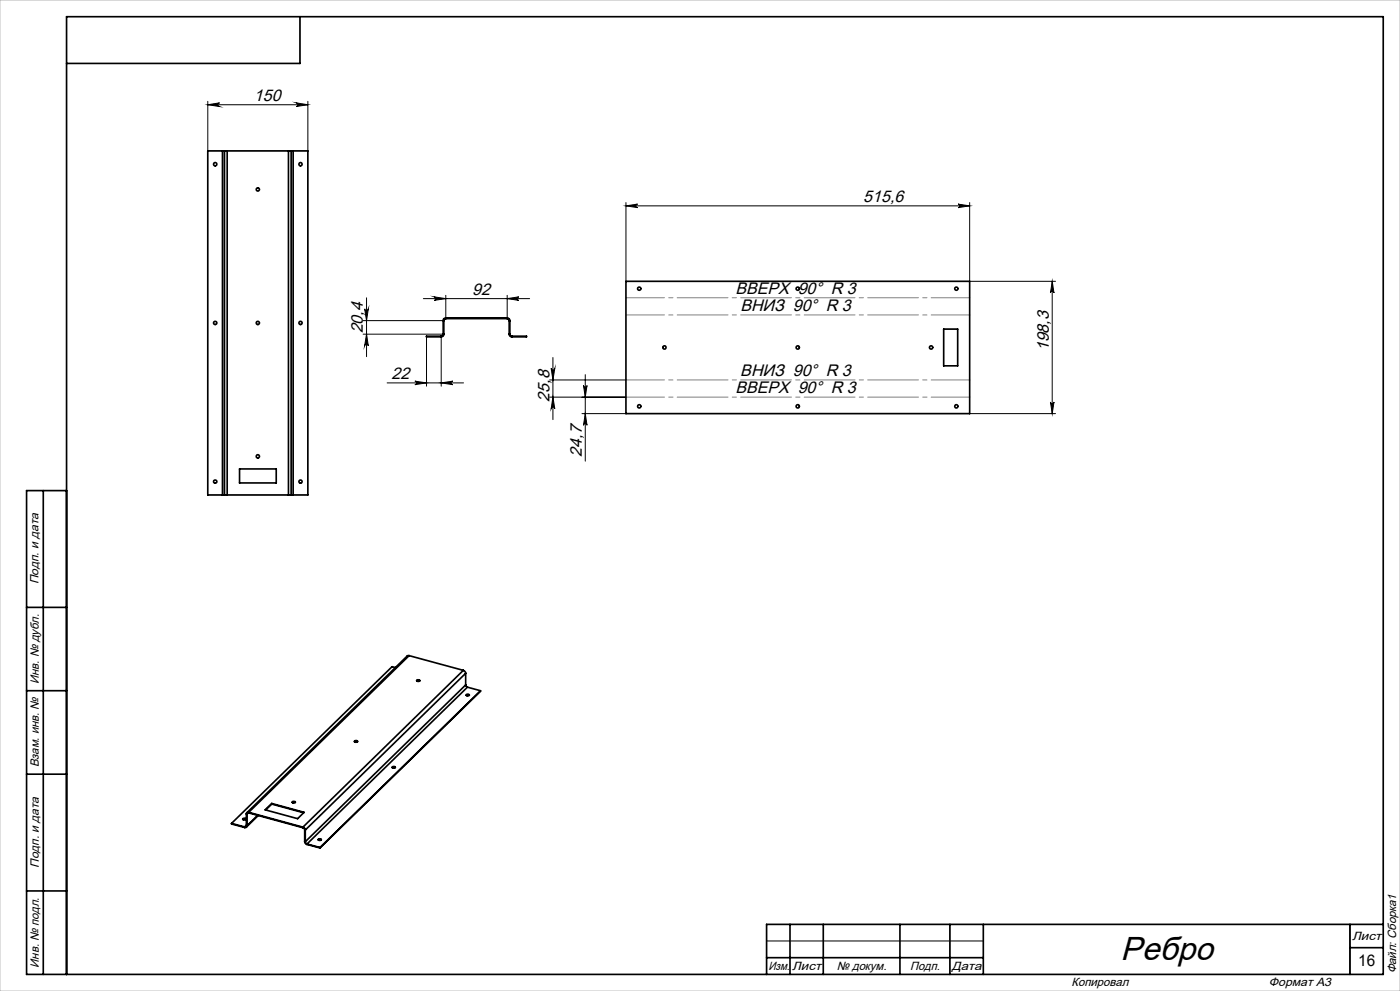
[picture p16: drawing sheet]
<svg xmlns="http://www.w3.org/2000/svg" width="420mm" height="297mm" viewBox="0 0 420 297" stroke-linecap="round" stroke-linejoin="round" font-family="sans-serif">
<defs><g id="words">
<text font-size="10" x="336.2" y="287.6">Ребро</text>
<g font-size="5">
<text x="76.2" y="30.3">150</text>
<text x="259" y="60.6">515,6</text>
<text x="141.7" y="88.4">92</text>
<text x="220.6" y="88.1">ВВЕРХ 90° R 3</text>
<text x="222.1" y="93.3">ВНИЗ 90° R 3</text>
<text x="108.9" y="99.9" transform="rotate(-90 108.9 99.9)">20,4</text>
<text x="314.6" y="105.3" transform="rotate(-90 314.6 105.3)">198,3</text>
<text x="117.5" y="113.7">22</text>
<text x="222.1" y="112.8">ВНИЗ 90° R 3</text>
<text x="220.6" y="117.9">ВВЕРХ 90° R 3</text>
<text x="164.8" y="120.4" transform="rotate(-90 164.8 120.4)">25,8</text>
<text x="174.5" y="136.9" transform="rotate(-90 174.5 136.9)">24,7</text>
</g>
<text font-size="4.8" x="407.4" y="289.5">16</text>
<g font-size="3.6">
<text x="11.6" y="175.1" transform="rotate(-90 11.6 175.1)">Подп. и дата</text>
<text x="11.6" y="205" transform="rotate(-90 11.6 205)">Инв. № дубл.</text>
<text x="11.6" y="230" transform="rotate(-90 11.6 230)">Взам. инв. №</text>
<text x="11.6" y="260.1" transform="rotate(-90 11.6 260.1)">Подп. и дата</text>
<text x="405.6" y="281.6">Лист</text>
<text x="11.6" y="290" transform="rotate(-90 11.6 290)">Инв. № подл.</text>
<text x="230.5" y="290.6">Изм.</text>
<text x="237.7" y="290.6">Лист</text>
<text x="251" y="290.6">№ докум.</text>
<text x="273" y="290.6">Подп.</text>
<text x="285.5" y="290.6">Дата</text>
<text x="418.8" y="291.7" transform="rotate(-90 418.8 291.7)">Файл: Сборка1</text>
<text x="321.5" y="295.6">Копировал</text>
<text x="380.7" y="295.6">Формат А3</text>
</g>
</g></defs>
<g fill="none" stroke="#000" stroke-width=".3">
<path d="M62.3 30.4v14.8M62.3 31.4h30.1M62.3 31.4l3.6-.6a.55 .55 0 0 0-.6 .6 .55 .55 0 0 0 .6 .5zM88.9 30.8l3.5 .6-3.5 .5a.55 .55 0 0 0 .5-.5 .55 .55 0 0 0-.5-.6zM92.4 30.4v14.8M187.8 60.7v23.6M187.8 61.7h103.1M187.8 61.7l3.5-.5a.53 .53 0 0 0-.5 .5 .53 .53 0 0 0 .5 .5zM287.4 61.2l3.5 .5-3.5 .5a.53 .53 0 0 0 .5-.5 .53 .53 0 0 0-.5-.5zM290.9 60.7v23.6h25.8M108.9 96.1h24M109.4 92.6a.55 .55 0 0 0 .5 .5 .55 .55 0 0 0 .6-.5l-.5 3.5z"/>
<path d="M110 89.2v17.7M127 89.5h31.9M130.2 89l3.5 .5-3.5 .5a.53 .53 0 0 0 .6-.5 .53 .53 0 0 0-.6-.5zM133.7 88.5v6.8M152.2 88.5v6.8M152.2 89.5l3.4-.5a.53 .53 0 0 0-.5 .5 .53 .53 0 0 0 .5 .5zM315.7 84.3v39.7M315.7 84.3l.5 3.5a.53 .53 0 0 0-.5-.5 .53 .53 0 0 0-.6 .5zM108.9 100.2h24M110 100.2l.5 3.4a.55 .55 0 0 0-.6-.5 .55 .55 0 0 0-.5 .5zM116.1 114.8h23M124.5 114.2l3.5 .6-3.5 .5a.53 .53 0 0 0 .5-.5 .53 .53 0 0 0-.5-.6z"/>
<path d="M128 101v14.7M132.4 114.8l3.5-.6a.53 .53 0 0 0-.6 .6 .53 .53 0 0 0 .6 .5zM132.4 101v14.7M164.9 119h22.8M164.9 113.9h22.8M165.3 110.4a.55 .55 0 0 0 .6 .5 .55 .55 0 0 0 .5-.5l-.5 3.5zM165.9 107.1v18.7M165.9 119l.5 3.5a.55 .55 0 0 0-.5-.5 .55 .55 0 0 0-.6 .5zM175 115.5a.53 .53 0 0 0 .6 .5 .53 .53 0 0 0 .5-.5l-.5 3.5zM175.6 112.3v25.9M174.6 124h13.1M175.6 124l.5 3.5a.53 .53 0 0 0-.5-.5 .53 .53 0 0 0-.6 .5z"/>
<path d="M290.9 124h25.8M315.1 120.5a.53 .53 0 0 0 .6 .5 .53 .53 0 0 0 .5-.5l-.5 3.5zM405 277v15M230 282h65"/>
</g>
<g fill="none" stroke="#000" stroke-width=".5">
<path d="M90 5v14h-70M66.7 45.2h.6M66.7 45.2h-4.4v103.1h4.4M66.7 45.2v103.1M67.3 45.2h.9M67.3 45.2v103.1M68.2 45.2v103.1M68.2 45.2h18.3M86.5 45.2h.8M86.5 45.2v103.1M87.3 45.2h.6M87.3 45.2v103.1"/>
<path d="M87.9 45.2h4.5v103.1h-4.5M87.9 45.2v103.1M133 96.1h.1M133 96.1v4.1M133.1 96.1v4.1M133.7 95.5l-.5 .2-.1 .4M133.7 95.3a.78 .78 0 0 0-.7 .8M133.7 95.3v.2M133.7 95.5h18.5M133.7 95.3h18.5M152.2 95.5l.3 .1 .3 .5M152.2 95.3l.5 .2 .3 .6"/>
<path d="M152.2 95.3v.2M152.8 96.1h.2M152.8 96.1v4.1M153 96.1v4.1M187.8 84.3h103.1v39.7h-103.1zM283.1 98.6h4.2v11h-4.2zM132.4 100.7h-4.4v.3h4.4M132.4 100.7v.3M133 100.2l-.2 .4-.4 .1M133 100.2h.1M133.1 100.2a.78 .78 0 0 1-.7 .8M152.8 100.2l.2 .5 .6 .3"/>
<path d="M152.8 100.2h.2M153 100.2v.3l.6 .2M153.6 100.7v.3M153.6 100.7h4.3v.3h-4.3M13 147v145M20 147h-12v145h407v-287h-395v287M66.7 148.3h.6M67.3 148.3h.9M68.2 148.3h18.3M71.9 140.5h11v4.2h-11zM86.5 148.3h.8M87.3 148.3h.6"/>
<path d="M8 182h12M122.7 196.5l-.5 .1-48.2 47M122.7 196.5l-48.1 46.9M122.7 196.5l16.3 4.4M8 207h12M118.6 200.1l-1-.3-48.1 47M125 203.9a.42 .42 0 0 1 .5-.2 .42 .42 0 0 1 .3 .4l-.6 .1zM125 204h.9M139 200.9l.5 .4 .2 .5M139 200.9l-48.1 47M139.7 205.3l.5 .6M139.7 201.8l-48.1 47"/>
<path d="M139.7 205.3l-48.1 47M139.7 201.8v3.5M139.9 208.2a.49 .49 0 0 1 .5-.2 .49 .49 0 0 1 .4 .4 .49 .49 0 0 1-.6 .2 .49 .49 0 0 1-.3-.4zM139.9 208.4l.5-.2 .4 .2M140.2 205.9l-48.1 47M140.2 205.9l3.9 1.1M144.1 207l-48.1 47.1M144.1 207l-48.1 47M8 232h12M106.3 222.3l.3-.2 .7 .2M106.4 222.1a.49 .49 0 0 1 .5-.2 .49 .49 0 0 1 .3 .4 .49 .49 0 0 1-.5 .2 .49 .49 0 0 1-.3-.4zM117.7 230h.9"/>
<path d="M117.7 229.8a.49 .49 0 0 1 .5-.1 .49 .49 0 0 1 .4 .4 .49 .49 0 0 1-.6 .2 .49 .49 0 0 1-.3-.5zM69.5 246.8l3.9 1M69.5 246.8v.1l3.9 1.1M72.8 245.6l.3-.2 .6 .2M72.8 245.4a.49 .49 0 0 1 .6-.2 .49 .49 0 0 1 .3 .4 .49 .49 0 0 1-.5 .2 .49 .49 0 0 1-.4-.4zM73.4 247.8v.2M73.9 247.5l-.2 .3h-.3M73.9 243.9l.2 .1M73.9 247.5h.2M73.9 243.9v3.6M73.9 247.3l-.5 .5M74.1 247.5a.52 .52 0 0 1-.7 .5"/>
<path d="M74.1 244v3.5M74.5 243.6l-.4 .4M74.6 243.4a.52 .52 0 0 0-.7 .5M74.6 243.6l-.4 .1-.1 .3M74.6 243.4l16.3 4.5M74.6 243.6l16.3 4.5M74.6 243.4v.2M77.3 244.4l-3.2 3.1M77.5 244.4l-3.6 3.5M79.6 242.7l1.9-1.9 9.7 2.6-1.9 2zM81.5 240.8v.2M81.5 241l9.6 2.6"/>
<path d="M81.5 241l-1.8 1.7M87.6 240.4a.54 .54 0 0 1 1 .1l-.5 .2zM87.7 240.5h.9M90.9 247.9l.5 .3 .2 .6M90.9 248.1l.5 .6M90.9 247.9v.2M91.4 252.2l.2 .6 .5 .3M91.4 248.7l.2 .1M91.4 252.2l.2 .1M91.4 248.7v3.5M91.6 252.3l.5 .6M91.6 248.8v3.5"/>
<path d="M92.1 253.1l3.9 1M92.1 252.9v.2M92.1 252.9l3.9 1.1M95.5 251.7h.9M95.6 251.4l.7 .1a.41 .41 0 0 1-.4 .4 .41 .41 0 0 1-.4-.4zM96 254v.1M8 267h12M237 277v15M247 277v15M270 277v15M285 277v15M295 277v15"/>
<path d="M405 277v15M415 277h-185v15M230 287h65M405 284h10"/>
<circle cx="64.6" cy="49.2" r=".5"/>
<circle cx="77.4" cy="56.8" r=".48"/>
<circle cx="90.1" cy="49.2" r=".49"/>
<circle cx="64.6" cy="96.8" r=".49"/>
<circle cx="77.4" cy="96.8" r=".48"/>
<circle cx="90.2" cy="96.8" r=".48"/>
<circle cx="191.8" cy="86.5" r=".49"/>
<circle cx="239.3" cy="86.5" r=".49"/>
<circle cx="286.9" cy="86.5" r=".48"/>
<circle cx="199.3" cy="104.1" r=".49"/>
<circle cx="239.3" cy="104.1" r=".5"/>
<circle cx="279.3" cy="104.1" r=".5"/>
<circle cx="77.3" cy="136.8" r=".49"/>
<circle cx="191.8" cy="121.8" r=".5"/>
<circle cx="239.3" cy="121.8" r=".5"/>
<circle cx="286.9" cy="121.8" r=".49"/>
<circle cx="64.6" cy="144.3" r=".49"/>
<circle cx="90.2" cy="144.3" r=".48"/>
</g>
<path d="M187.8 94.4h103.1M187.8 89.2h103.1M290.9 113.9h-103.1M290.9 119h-103.1" fill="none" stroke="#808080" stroke-width=".3" stroke-dasharray="15.2 1.3 1.3 1.3" stroke-dashoffset="3.7"/>
<path d="M0 0h420v297h-420z" fill="none" stroke="#c0c0c0" stroke-width=".3"/>
<g fill="#000">
<path d="M62.3 31.4l3.6-.6a.55 .55 0 0 0-.6 .6 .55 .55 0 0 0 .6 .5zM88.9 30.8l3.5 .6-3.5 .5a.55 .55 0 0 0 .5-.5 .55 .55 0 0 0-.5-.6z"/>
<path d="M287.4 61.2l3.5 .5-3.5 .5a.53 .53 0 0 0 .5-.5 .53 .53 0 0 0-.5-.5zM187.8 61.7l3.5-.5a.53 .53 0 0 0-.5 .5 .53 .53 0 0 0 .5 .5z"/>
<path d="M130.2 89l3.5 .5-3.5 .5a.53 .53 0 0 0 .6-.5 .53 .53 0 0 0-.6-.5zM152.2 89.5l3.4-.5a.53 .53 0 0 0-.5 .5 .53 .53 0 0 0 .5 .5z"/>
<path d="M124.5 114.2l3.5 .6-3.5 .5a.53 .53 0 0 0 .5-.5 .53 .53 0 0 0-.5-.6zM132.4 114.8l3.5-.6a.53 .53 0 0 0-.6 .6 .53 .53 0 0 0 .6 .5z"/>
<path d="M175 115.5a.53 .53 0 0 0 .6 .5 .53 .53 0 0 0 .5-.5l-.5 3.5zM175.6 124l.5 3.5a.53 .53 0 0 0-.5-.5 .53 .53 0 0 0-.6 .5zM165.3 110.4a.55 .55 0 0 0 .6 .5 .55 .55 0 0 0 .5-.5l-.5 3.5zM165.9 119l.5 3.5a.55 .55 0 0 0-.5-.5 .55 .55 0 0 0-.6 .5z"/>
<path d="M315.1 120.5a.53 .53 0 0 0 .6 .5 .53 .53 0 0 0 .5-.5l-.5 3.5zM315.7 84.3l.5 3.5a.53 .53 0 0 0-.5-.5 .53 .53 0 0 0-.6 .5zM110 100.2l.5 3.4a.55 .55 0 0 0-.6-.5 .55 .55 0 0 0-.5 .5zM109.4 92.6a.55 .55 0 0 0 .5 .5 .55 .55 0 0 0 .6-.5l-.5 3.5z"/>
</g>
<use href="#words"/>
</svg>
